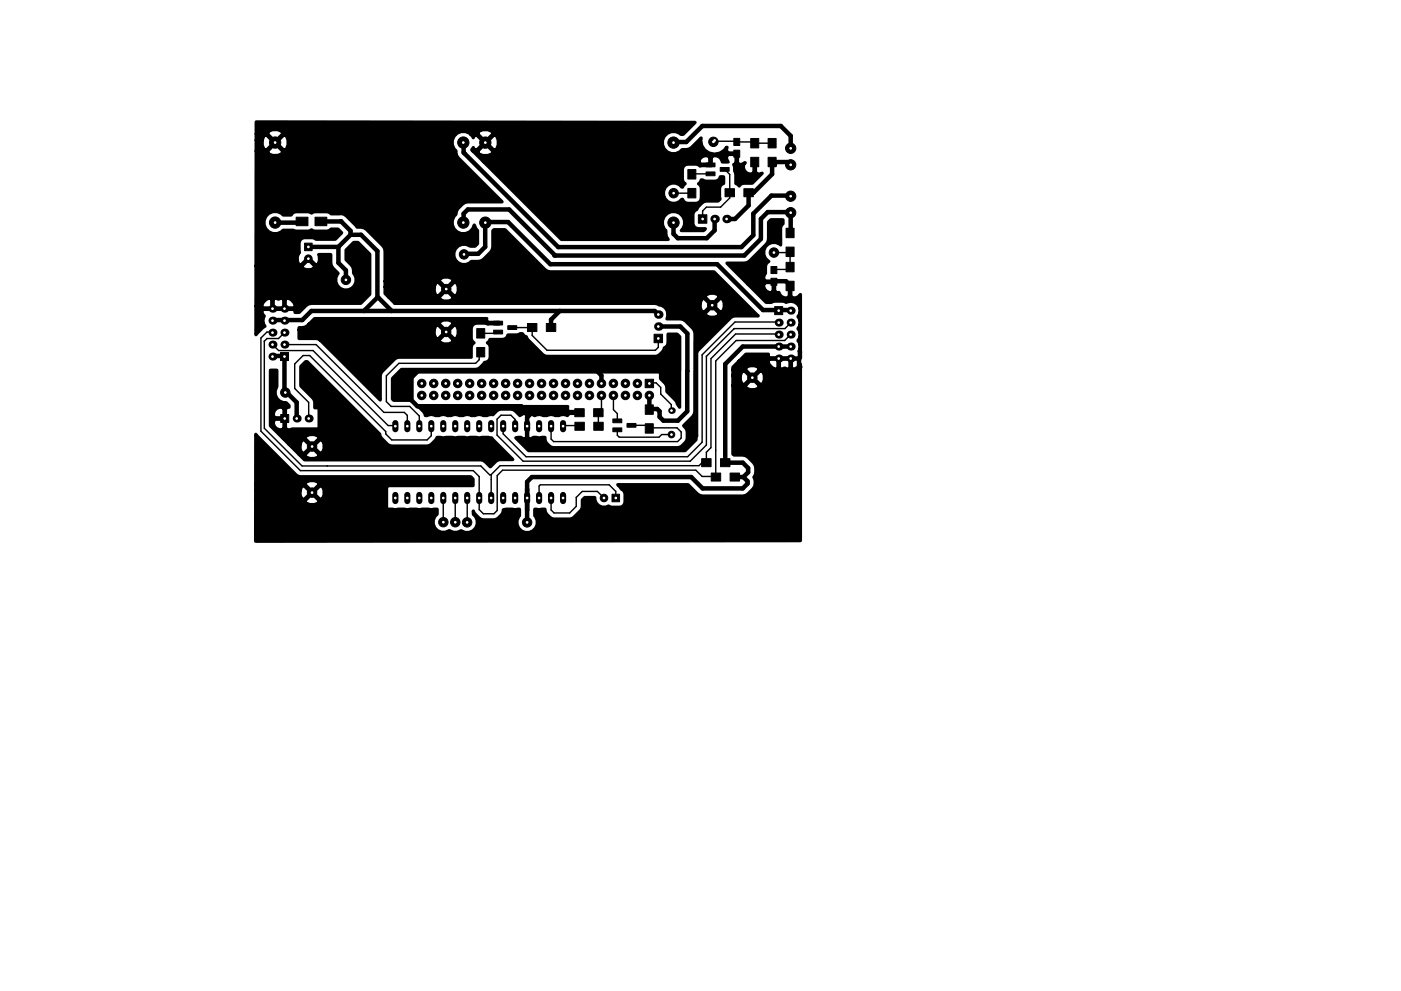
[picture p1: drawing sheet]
<svg xmlns="http://www.w3.org/2000/svg" width="297mm" height="210mm" viewBox="0 0 297 210" stroke-linecap="round" stroke-linejoin="round" font-family="sans-serif">
<g fill="#000" stroke="#000" stroke-width=".21">
<path d="M145.8 36h1.7v2h-1.7zM145.8 40h1.7v2h-1.7zM149.7 36.5h1.9v.8h-1.9zM149.7 34.6h1.9v.8h-1.9zM152.7 35.5h1.9v.8h-1.9zM155.6 29.4h1.2v1.5h-1.2zM155.6 31.9h1.2v1.5h-1.2zM159.2 33.4h1.7v2h-1.7zM159.2 29.4h1.7v2h-1.7zM162.9 33.4h1.7v2h-1.7zM162.9 29.4h1.7v2h-1.7zM64.6 51.6h1.6v1.6h-1.6z"/>
<path d="M62.8 46.1h2.5v1.8h-2.5zM66.8 46.1h2.5v1.8h-2.5zM148.1 45.6h1.8v1.8h-1.8zM153.7 40h2v1.7h-2zM157.7 40h2v1.7h-2zM163.5 56.5h1.2v1.5h-1.2zM166.7 55.7h1.7v2h-1.7zM166.7 59.7h1.7v2h-1.7zM166.7 48.4h1.7v2h-1.7zM166.7 52.4h1.7v2h-1.7zM59.5 74.8h1.7v1.7h-1.7zM101.1 69.7h1.7v2h-1.7z"/>
<path d="M101.1 73.7h1.7v2h-1.7zM104.7 70.1h1.9v.8h-1.9zM104.7 68.2h1.9v.8h-1.9zM107.7 69.1h1.9v.8h-1.9zM111.8 68.6h2v1.7h-2zM115.8 68.6h2v1.7h-2zM138.7 70.9h1.8v1.8h-1.8zM164.3 65.1h1.6v1.7h-1.6zM163.5 59h1.2v1.5h-1.2zM59.5 87.9h1.7v1.7h-1.7zM121.9 89.6h2v1.7h-2zM121.9 86.7h2v1.7h-2z"/>
<path d="M125.9 89.6h2v1.7h-2zM125.9 86.7h2v1.7h-2zM129.9 90.8h1.9v.8h-1.9zM129.9 88.9h1.9v.8h-1.9zM132.9 89.8h1.9v.8h-1.9zM136.8 85.9h1.7v2h-1.7zM136.8 89.9h1.7v2h-1.7zM136.8 80.5h1.8v1.7h-1.8zM148.8 97.3h2v1.7h-2zM152.8 97.3h2v1.7h-2zM129.8 104.9h1.6v1.6h-1.6zM150.8 100.4h2v1.7h-2z"/>
<path d="M154.8 100.4h2v1.7h-2z"/>
<circle cx="58.3" cy="30.2" r="1.2"/>
<circle cx="98.2" cy="30.2" r="1.2"/>
<circle cx="102.9" cy="30.3" r="1.2"/>
<circle cx="142.8" cy="30.3" r="1.2"/>
<circle cx="151.3" cy="30.1" r="1"/>
<circle cx="167.6" cy="31.5" r="1.09"/>
<circle cx="167.6" cy="35" r="1.09"/>
<circle cx="58.3" cy="47.2" r="1.2"/>
<circle cx="65.4" cy="54.9" r=".8"/>
<circle cx="73.3" cy="59.4" r="1"/>
<circle cx="98.2" cy="47.2" r="1.2"/>
<circle cx="98.4" cy="54" r="1"/>
<circle cx="102.9" cy="47.2" r="1.2"/>
<circle cx="142.8" cy="47.2" r="1.2"/>
<circle cx="142.8" cy="41" r="1"/>
<circle cx="164.1" cy="53.6" r="1"/>
<circle cx="167.6" cy="41.6" r="1.09"/>
<circle cx="167.6" cy="45.1" r="1.09"/>
<circle cx="94.6" cy="70.4" r="1"/>
<circle cx="94.6" cy="61.3" r="1"/>
<circle cx="151" cy="64.8" r="1"/>
<circle cx="60.5" cy="83.3" r="1"/>
<circle cx="66.2" cy="94.7" r="1"/>
<circle cx="89.4" cy="81.4" r=".9"/>
<circle cx="89.4" cy="83.9" r=".9"/>
<circle cx="92" cy="83.9" r=".9"/>
<circle cx="92" cy="81.4" r=".9"/>
<circle cx="94.5" cy="81.4" r=".9"/>
<circle cx="94.5" cy="83.9" r=".9"/>
<circle cx="97" cy="81.4" r=".9"/>
<circle cx="97" cy="83.9" r=".9"/>
<circle cx="99.6" cy="81.4" r=".9"/>
<circle cx="99.6" cy="83.9" r=".9"/>
<circle cx="102.1" cy="81.4" r=".9"/>
<circle cx="102.1" cy="83.9" r=".9"/>
<circle cx="104.7" cy="81.4" r=".9"/>
<circle cx="104.7" cy="83.9" r=".9"/>
<circle cx="107.2" cy="81.4" r=".9"/>
<circle cx="107.2" cy="83.9" r=".9"/>
<circle cx="109.7" cy="81.4" r=".9"/>
<circle cx="109.7" cy="83.9" r=".9"/>
<circle cx="112.3" cy="81.4" r=".9"/>
<circle cx="112.3" cy="83.9" r=".9"/>
<circle cx="114.8" cy="81.4" r=".9"/>
<circle cx="114.8" cy="83.9" r=".9"/>
<circle cx="117.4" cy="81.4" r=".9"/>
<circle cx="117.4" cy="83.9" r=".9"/>
<circle cx="119.9" cy="81.4" r=".9"/>
<circle cx="119.9" cy="83.9" r=".9"/>
<circle cx="122.4" cy="81.4" r=".9"/>
<circle cx="122.4" cy="83.9" r=".9"/>
<circle cx="125" cy="81.4" r=".9"/>
<circle cx="125" cy="83.9" r=".9"/>
<circle cx="127.5" cy="81.4" r=".9"/>
<circle cx="127.5" cy="83.9" r=".9"/>
<circle cx="130.1" cy="81.4" r=".9"/>
<circle cx="130.1" cy="83.9" r=".9"/>
<circle cx="132.6" cy="83.9" r=".9"/>
<circle cx="132.6" cy="81.4" r=".9"/>
<circle cx="135.1" cy="81.4" r=".9"/>
<circle cx="135.1" cy="83.9" r=".9"/>
<circle cx="137.7" cy="83.9" r=".9"/>
<circle cx="142.4" cy="92.2" r=".7"/>
<circle cx="159.5" cy="80.1" r="1"/>
<circle cx="66.2" cy="104.5" r="1"/>
<circle cx="94" cy="110.8" r="1"/>
<circle cx="96.5" cy="110.8" r="1"/>
<circle cx="99" cy="110.8" r="1"/>
<circle cx="111.8" cy="110.8" r="1"/>
<circle cx="128.1" cy="105.7" r=".8"/>
</g>
<g fill="#000">
<circle cx="151.5" cy="46.5" r=".9"/>
<circle cx="154.1" cy="46.5" r=".9"/>
<circle cx="57.8" cy="70.6" r=".85"/>
<circle cx="57.8" cy="75.7" r=".85"/>
<circle cx="57.8" cy="65.5" r=".85"/>
<circle cx="57.8" cy="73.1" r=".85"/>
<circle cx="57.8" cy="68" r=".85"/>
<circle cx="60.3" cy="73.1" r=".85"/>
<circle cx="60.3" cy="68" r=".85"/>
<circle cx="60.3" cy="70.6" r=".85"/>
<circle cx="60.3" cy="65.5" r=".85"/>
<circle cx="139.6" cy="69.3" r=".9"/>
<circle cx="139.6" cy="66.7" r=".9"/>
<circle cx="165.1" cy="68.4" r=".85"/>
<circle cx="165.1" cy="73.5" r=".85"/>
<circle cx="165.1" cy="76.1" r=".85"/>
<circle cx="165.1" cy="71" r=".85"/>
<circle cx="167.6" cy="68.4" r=".85"/>
<circle cx="167.6" cy="76.1" r=".85"/>
<circle cx="167.6" cy="65.9" r=".85"/>
<circle cx="167.6" cy="73.5" r=".85"/>
<circle cx="167.6" cy="71" r=".85"/>
<circle cx="62.9" cy="88.8" r=".85"/>
<circle cx="65.4" cy="88.8" r=".85"/>
<circle cx="142.4" cy="87.1" r=".7"/>
</g>
<g fill="none" stroke="#000" stroke-width="1.3">
<path d="M83.8 89.8v1.3M86.4 89.8v1.3M88.9 89.8v1.3M91.4 89.8v1.3M94 89.8v1.3M96.5 89.8v1.3M99.1 89.8v1.3M101.6 89.8v1.3M104.1 89.8v1.3M106.7 89.8v1.3M109.2 89.8v1.3M111.8 89.8v1.3"/>
<path d="M114.3 89.8v1.3M116.8 89.8v1.3M119.4 89.8v1.3M83.8 105v1.3M86.4 105v1.3M88.9 105v1.3M91.4 105v1.3M94 105v1.3M96.5 105v1.3M99.1 105v1.3M101.6 105v1.3M104.1 105v1.3"/>
<path d="M106.7 105v1.3M109.2 105v1.3M111.8 105v1.3M114.3 105v1.3M116.8 105v1.3M119.4 105v1.3"/>
</g>
<g fill="none" stroke="#000" stroke-width=".95">
<path d="M98.3 30.3v2.1l20.1 20h38.8l2.5-2.5v-4.6l3.9-3.8h4M98.6 29.9l-.1 .1M142.7 30.1h2.8l3.4-3.4h16.6l2.1 2.1v2.7M163.7 34.4v2.6l-3.9 3.9h-1.1v2.7l-2.9 2.9h-1.7M163.7 34.4h3.4l.5 .6M163.7 34.4l.6 .6M64 47l-.2 .2h-5.4M65.3 52.2l.1 .1M65.4 52.4h6.3M68 47h4.3M71.7 52.4v3.4l1.6 1.6v2M72.3 46.9l2 2.1v.8"/>
<path d="M74.3 49.8h2.3l3.4 3.5v9.8M74.3 49.8l-2.6 2.6M98.7 46.8l-.4 .4v-1.9l.9-.9h8.7l9.8 9.8M102.8 47.1h4.9l9 9h35.3l9.8 9.7h5.8M102.9 47.1v5.3l-1.5 1.5h-3M151.5 46.5v2.4l-1.7 1.6h-6.1l-.9-.9v-2.4M164.1 59.7h2.5l.9 .8M167.5 49.3l.1-.1v-4.2h-4.8l-1.5 1.4v4.3l-3.5 3.5h-40.3M57.8 75.5h2.5v7.5l.4 .2 2.2 2.2v3.3M80 63.1h.2l2.9 2.9M80 63.1l-2.8 2.9M118.7 66l-1.9 1.8v1.7"/>
<path d="M139.6 66.7h.1M139.6 66.7l-.8-.7h-72.8l-1.9 1.9h-6.3M139.6 69.3h4.6l1.5 1.5v16.5l-2 1.9h-3.1l-.8-.8v-1.1l-.4-.5h-1.7v-3M145.7 78.7v.1M147.6 72.4v20.1l-2.8 2.8h-32l-1-1.1v-5.6l1.1-1.2M167.6 73.5h-10.1l-3.7 3.7v21h3.7l1.1 1.1v.9l-1 1M167.6 76.1h1.8M169.4 76.1v1.5l.3 .3M169.6 74.6v1.3l-.2 .2M127.5 81.2v-1.5l-1-1h-37.8l-1.5 1.4v4.8l1.3 1.3h22l1.3 1.2h11.1M155.8 101.2h1.8M157.6 101.2l.9 .9v.5l-1 1h-8.5l-2.4-2.4h-33.8l-1 1-.1 8.6"/>
</g>
<g fill="none" stroke="#000" stroke-width=".3">
<path d="M150.6 34.9h.1M150.6 36.9l-3.9 .1M151.3 30h4.9M153.6 35.9l1.1 1.1v5l-1.9 1.9h-3l-.8 .8v1.8M156.2 30.1h3.6l.2 .3h3.7M142.8 41h3.9M146.7 41h.1M167 53.8l.5-.5v3.2l-.6 .7h-2.8M167.5 53.4l-.1 .2h-3.3M57.8 70.4h-1.2l-1.3 1.3v19.8l8.4 8.4h36.6l1.3 1.2v7l.9 .9h2.2l.7-.7v-7.4l1.2-1.1h40.9l1.4 1.3 2.9 .1v-24.6l4.3-4.4h10.3l1.2-1.2M57.8 73.1l1.3 1.3h7.3l15.9 15.9h1.5M57.8 73h.1"/>
<path d="M60.3 70.4h.1M60.3 70.6h.1M60.3 70.6l-1.2 1.2h-2.5l-.6 .6v18.5l8 8h37.9l1.9 1.8h.3M60.3 73.1h6.7l14.4 14.4h4.3l.7 .6v2.3M101.9 74.7l-.3 .3v1.3l-.8 .8h-16.2l-2.7 2.7v5.4l1 1h4l2 2.1v2.1M105.6 70.5l-.3 .2h-3.4M108.6 69.5h4.2v1.7l3.2 3.1h23l.6-.6v-1.9M165.1 68.3h-9.3l-6.9 7v18.5l-3.1 3.1h-34.3l-4.8-4.9v-1.7M165.1 70.9h-9.1l-5.3 5.2v18.9l-.9 .9v2.3M167.6 70.9h.1M167.6 68.4l-1.2 1.3h-10.8l-5.8 5.9v18.8l-3.5 3.4h-35.4l-5.5-5.5v-3.4l.8-.8h2.1l.9 .9v1.3M65.4 88.8v-3.4l-2.9-3v-5.2l1.8-1.8h1.4l16.1 16.2v.5l1.3 1.2h7.5l.8-.8v-2.1"/>
<path d="M116.8 90.3v2.9l.6 .5h26.3l.7-.8v-1.2l-.9-.9h-5.8M119.4 90.3h3.5M127.5 83.8v3l-.6 .6v2.9M130.1 83.9v3l.8 .8v1.6M130.1 83.8h-.1M130.9 91.2v1.1l.4 .5h8.4l.6-.6h2.1M133.9 90.2h3.1l.7 .7M137.7 81.2h1.4l1 1v1.4l2.2 2.2v1.3M149.1 97.9l-.9 .9h-42.2l-1.9 1.9v4.8M94 105.5v5.2M96.5 105.5v5.2M96.5 110.7h.1"/>
<path d="M99.1 105.5l-.1 5.2M114.3 105.7v-2.6l.3-.2h14.6l1.4 1.4v1.4M116.8 105.7v2.5l.7 .6h3.3l1.4-1.4v-1.9l1.2-1.2h3.3l1.4 1.4"/>
</g>
<path d="M163.7 34.3l.6 .5M143.5 47.1h.2M158.7 40.9l-.1 .1" fill="none" stroke="#000" stroke-width=".65"/>
<path d="M54.3 25.9l93.1 .1-2.6 2.5h-.4l-.3-.2a2.39 2.39 0 0 0-3.2 .5 2.39 2.39 0 0 0 .4 3.3 2.39 2.39 0 0 0 3.3-.3 2.35 2.35 0 0 0 2.1-.5l2-2-.1 .5a2.93 2.93 0 0 0 2.1 2.8 2.93 2.93 0 0 0 3.3-1.3h.2l-.2 .8 .4 .4 2-.1v2.1l.3 .4h.4l.9-.4-.4 .4a1.62 1.62 0 0 0 1.9 2l.4-.4v-2.3h.3v2.3l.4 .4 1-.1-2.1 2.1h-2.2l-.6 .6-.7-.6v-1.9l-.4-2.1 .5-.4v-1.7h-1.7l-.4 .4v.5l.4 .7h-1.3a1.57 1.57 0 0 0-1.9-1.4l-.4 .4v1.8h-2.4l-.4-.3a3.6 3.6 0 0 0-3 .2 3.9 3.9 0 0 0-.3 3.3l.6 .6-.6 .7h-.1a2.18 2.18 0 0 0-3.3-.3 2.18 2.18 0 0 0 0 3.2 2.18 2.18 0 0 0 3.3-.3h.1l.3 .5 .4 .3a3.6 3.6 0 0 0 3-.3 3.9 3.9 0 0 0 .2-3.2l-.5-.6 .3-.2 .3-.6h.3a4 4 0 0 0 3 .2l.4-.3 .3-.6h.7v1.4a1.12 1.12 0 0 0-.9 1.1l.2 2.2-.5 .4-2.9 .1a3.2 3.2 0 0 0-1.6 1.8 1.13 1.13 0 0 0-.8 1.1v1.8l.3 .8 .9 .3h1.5l-.4 .4h-4.8a2.37 2.37 0 0 0 .1-3.4 2.37 2.37 0 0 0-3.4 .1 2.37 2.37 0 0 0 .1 3.3l.1 1.3 .4 .6h-22.7l-16.5-16.5h45.6l.4 .5h2v-1.4l-.4-.4a1.62 1.62 0 0 0-2 1.3h-45.6l-2.2-2.2h1l.1 .5 1 .4h1.1l.9-.4 .1-.5-1.6-1.6-1.6 1.6h-1l-.3-.3 .3-.5 .2 .5 .6 .1 1.6-1.6h.4l1.6 1.6 .5-.1 .5-1-.1-1.1-.4-1h-.5l-1.6 1.6h-.4l-1.6-1.6h-.6l-.2 .5-.5-.8h1.5l1.6 1.6 1.6-1.6-.1-.5-1-.4h-1.1l-.9 .4-.1 .5h-1.5a2.36 2.36 0 0 0-3.4 .3 2.36 2.36 0 0 0 .3 3.3l.1 1 .3 .5 9.4 9.3h-7.3a3.2 3.2 0 0 0-2.5 2.5 2.41 2.41 0 0 0 .3 3.9 2.41 2.41 0 0 0 3.6-1.5l.3 .9 .3 .3v2.8l-.5 .5h-1.1a2.18 2.18 0 0 0-3 .4 2.18 2.18 0 0 0 .3 3 2.18 2.18 0 0 0 3-.1 3.6 3.6 0 0 0 4.1-2l.4-.5 .1-.6v-3.4l.2-.3h2.4l8.4 8.5 .6 .4 .6 .1h34.7l9.4 9.3-5.5 .1-7.6 7.7-.1 18.5-2.3 2.3h-33.2l-2.7-2.7a1.85 1.85 0 0 1 1.9 .3l.3-.4h.3l.4 .4 .8-.4 1.2 .1 1.2-.1v.4a2.25 2.25 0 0 0 1.9 1.8l26.8-.1a2.75 2.75 0 0 0 .7-4.6l2-1.9 .3-.5 .1-.6 .1-16.5-.2-.6-.3-.6-2-1.8-3.5-.2 .2-1.2h7.9l.1 .6 .9 .3h1.1l.8-.3 .1-.6-1.5-1.4-1.5 1.4h-7.9a1.93 1.93 0 0 0-1.9-1.7l-.9-.3-55.1-.1h64.7l.1 1 .3 .9h.5l1.5-1.4h.4l1.5 1.4h.5l.4-1-.1-1-.3-.8-.5-.1-1.5 1.5h-.4l-1.5-1.5-.5 .1-.4 .9h-64.7l-1.3-1.3h10.8v.5l1 .4h1l.8-.4 .1-.4h53.4l1.5 1.5 1.5-1.5-.1-.5-.9-.4h-1.1l-.8 .4-.1 .5h-53.4l-1.5-1.6-1.4 1.5h-10.8l-.8-.7v-1.4h10.5v1l.3 .8 .5 .1 1.5-1.5h.4l1.5 1.5 .5-.1 .4-.9v-1l-.4-.9h-.5l-1.5 1.4h-.4l-1.5-1.4h-.5l-.3 1h-10.5v-1.2h11.6l1.4 1.4 1.5-1.4-.1-.6-.9-.3h-1l-.9 .3v.6h-11.6v-6.4l-.1-.6-.3-.6-3.5-3.4a2.32 2.32 0 0 0-2-.5l-2.3-2.4-.5-.4-.6-.1-2.1 .1-.5-.4-.4-.1h-2.5l-.8 .3-.7-.3h-2.5l-.8 .3-.3 .4h-1.7a2.37 2.37 0 0 0-3.3-.1 2.37 2.37 0 0 0-.1 3.4 2.37 2.37 0 0 0 3.4 0l5.3 .2 .7-.3 .8 .3h2.5l.4-.1 .5-.4h1.5l.7 .8-1.3 1.4h-4.1a3.2 3.2 0 0 0-3.2-.1 3.4 3.4 0 0 0-.3 2.9 2.04 2.04 0 0 0-.1 2.6h.5l1.5-1.5 1.5 1.5h.5l.3-.9-.1-1.3h2.5l.1 2.4 1.5 1.6a2.17 2.17 0 0 0 .2 3 2.17 2.17 0 0 0 3 0 2.17 2.17 0 0 0 .1-3 2.79 2.79 0 0 0-1.6-2.9v-2l1.6-1.7h.9l2.5 2.6v8.4l-1.9 2h-10.5l-.6 .1-.5 .3-1.5 1.5h-.9l.2-.3-.4-.4h-6.5l-.4 .4 .6 1.1-.3 .9 .2 .8 .3 .4-.5 .3-1.4 1.5v-6h1.1l.4 .3h1.8v-1.8h.3v1.8h2.3v-1.8h.3v1.8h1.8l.4-.3-.4-.8-.6-.7-.9-.4-.3 .4h-.3l-.4-.4-.8 .4-.7-.4-.4 .4h-.3l-.3-.4-.9 .4-.7 .7-.3 .8h-1.1v-8.6h9.8v.5l.9 .3h.9l.8-.3v-.5l-1.3-1.3-1.3 1.3h-9.8v-24.3h2.4l.1 .5 1 .4h1.1l1-.4v-.5l-1.6-1.6-1.6 1.6h-2.4v-2.4h1.3v1.1l.4 1h.5l1.6-1.6h.4l1.6 1.6h.6l.4-1v-1.1l-.4-1-.6-.1-1.6 1.6h-.4l-1.6-1.6-.5 .1-.4 1h-1.3v-1.3h2.4l1.6 1.6 1.6-1.6v-.5l-1.1-.4h-1.1l-.9 .4-.1 .5h-2.4zM154.1 55.8h3.7l.6-.1 .6-.3 3.5-3.6 .3-.5 .2-4.2 .4-.5 2.6 .1v.8l-.4 .5-.1 .4v3.6a2.16 2.16 0 0 0-3.2 .3 2.16 2.16 0 0 0 .7 3.2l-.6 .6-.1 1.9-.4 .7v.6l.4 .3h1.9v2.1l.4 .4 .5-.1a1.56 1.56 0 0 0 1.9 1.2l.4-.4v-2.3h.3v2.3a1.24 1.24 0 0 0 2-.3v12.4l-.3-.4a1.84 1.84 0 0 0-.2-2.2 1.89 1.89 0 0 0 0-2.6 1.89 1.89 0 0 0 0-2.5 2 2 0 0 0 0-2.6 2 2 0 0 0-2.5-.4 3.7 3.7 0 0 0-2.9-.2l-.3 .2h-1.1l-3.8-3.9h3.3a1.52 1.52 0 0 0 1.6 1.8l.4-.4v-1.8h-1.6l-.4 .4h-3.3zM63.4 69.5a2.16 2.16 0 0 0 2.1-.7h27.6l1.5 1.4 1.5-1.4-.1-.6-.9-.3h-1.1l-.8 .3-.1 .6h-27.6l1.2-1.2h36.5l-.1 .4 .4 .4h2.3v.3l-2.4 .1a3.8 3.8 0 0 0-2.8-.2l-.3 .3a3.9 3.9 0 0 0-.3 3.3l.5 .5-.5 .6-.1 .4v2.1l-15.8 .1-3.4 3.4-.1 5.6-12.8-12.8h25.3l.1 .5 .9 .4h1.1l.8-.4 .1-.5-1.5-1.5-1.5 1.5h-25.3l-.8-.3h-3.6v-1.8h28.6l.1 1 .3 .8 .5 .1 1.5-1.5h.4l1.5 1.5 .5-.1 .4-.9-.1-1-.3-.9h-.5l-1.5 1.4h-.4l-1.5-1.4h-.5l-.4 1h-28.6zM83.2 80.3l1.9-1.9h15.7a2.9 2.9 0 0 0 2-1.5 1.17 1.17 0 0 0 1.1-1.2v-2.4l-.6-.6 .6-.7h1.4a2.18 2.18 0 0 0 2.3-.7l.1-.2h1.9l.7-.3h.5l.2 .4a1.12 1.12 0 0 1 .9 .9l3.2 3.1 .9 .4h23a2.65 2.65 0 0 0 1.9-1.8l.7-.6v-2.3h2l.5 .5v15l-.9-1.5-1.8-1.8a2.49 2.49 0 0 0-1.3-2.8l-.1-1.2-.3-.2h-52.1l-.3 .4v5.7l-3.8-.1-.3-.2zM54.2 92.1l8.6 8.7 .9 .4h36.1l.5 .5v1.3h-17.9l-.3 .2-.2 .4v4.1l.3 .3 1.6 .2 .6-.2 2 .2 .6-.2 1.9 .2 3.8-.2v1.1a2.21 2.21 0 0 0-.4 3 2.21 2.21 0 0 0 3 .5 2.49 2.49 0 0 0 2.5 .1 2.18 2.18 0 0 0 3-.6 2.18 2.18 0 0 0-.4-3v-.7a3.1 3.1 0 0 0 2.1 1.9h2.2a2.46 2.46 0 0 0 2-2.1l3.4-.2v1.4a2.17 2.17 0 0 0 .2 3 2.17 2.17 0 0 0 3 0 2.17 2.17 0 0 0 .1-3v-1.4l.9 .2 1.2-.2a2.35 2.35 0 0 0 2 2.1h3.3a3.6 3.6 0 0 0 2.7-4l.5-.5h2.1a1.93 1.93 0 0 0 2.9 1.8 3.3 3.3 0 0 0 3.2-.1 3.2 3.2 0 0 0 0-3.3l-.4-.2-.8-1h14.9l2.4 2.3 .7 .2h8.5a2.61 2.61 0 0 0 2.1-1.5l.5-.8a2.23 2.23 0 0 0-.3-1.8l.1-.1a2.98 2.98 0 0 0-1.3-4.1l-.5-.3-2.5-.2-.2-.1v-14.6h2.7v.5l1 .4h1l.8-.4 .1-.5-1.5-1.5-1.4 1.5h-2.7v-2.1h1.6v1l.3 .8 .5 .1 1.5-1.5h.4l1.5 1.5 .5-.1 .4-.9v-1l-.4-.9h-.5l-1.5 1.4h-.4l-1.5-1.4h-.5l-.3 1h-1.6v-1.2h2.7l1.4 1.4 1.5-1.4-.1-.6-.9-.3h-1l-.9 .3v.6h-2.7v-.6l1.3-1.3h6.1l.3 .8 .6 .6 .9 .4 .3-.3v-1.9h.4v1.9l.3 .3 .8-.3 .7 .3 .4-.3v-1.9h-4.4l-.3 .4h-6.1l1.5-1.4h4.7l-.1 .3 .3 .4h4.7v2.2l.4 .3 .8-.4 .7-.7v37.4l-115.5 .1v-8.6h10.5l.1 .5 .9 .4h1l.9-.4v-.5l-1.4-1.5-1.5 1.5h-10.5v-2.1h9.4v1l.4 .8 .5 .1 1.5-1.5h.4l1.4 1.5 .6-.1 .3-.9v-1l-.3-.9h-.6l-1.4 1.4h-.4l-1.5-1.4h-.5l-.4 1h-9.4v-1.3h10.5l1.5 1.5 1.4-1.5v-.5l-1-.3h-1l-.8 .3-.1 .5h-10.5zM57.3 78.6h1.4v3.4a2.16 2.16 0 0 0-.1 2.4 2.16 2.16 0 0 0 2.1 1l.6 .7v.3h-.4l-.4 .4v4l.4 .4 1-.2 5.7-.1v-4.2l-.2-.2h-.7l-.1-1.6-2.8-3v-4.2l1-1h.3l15.4 15.4a3.6 3.6 0 0 0 2.6 2.5h7.5a2.98 2.98 0 0 0 2.1-1.8l1.3 .1 .6-.1 9.6 .1 4.5 4.6-3.2 .1-1.5 1.4-1.1-1.1-1-.3h-37.3l-1.2-1.2h1.3l.1 .5 .9 .4h1l.9-.4v-.5l-1.4-1.5-1.5 1.5h-1.3l-2.1-2.1h2.3v1l.4 .8 .5 .1 1.5-1.5h.4l1.4 1.5 .6-.1 .3-.9v-1l-.3-.9h-.6l-1.4 1.4h-.4l-1.5-1.4h-.5l-.4 1h-2.3l-1.2-1.2h4.6l1.5 1.4 1.4-1.4v-.6l-1-.3h-1l-.8 .3-.1 .6h-4.6l-2.8-2.8v-1h.7a1.58 1.58 0 0 0 1.8 1.9l.4-.4v-1.9h-1.8l-.4 .4h-.7v-1.7h.7v.7l.4 .3h1.8v-1.8a1.24 1.24 0 0 0-2 .3l-.2 .5h-.7zM88.7 86.3h31.7l-.1 .7 .4 .4h2.3v.3h-2.3l-.4 .5a1.85 1.85 0 0 0-1.8 0h-.8a1.6 1.6 0 0 0-1.7 0h-.8a1.91 1.91 0 0 0-1.9 0l-1-.6-.4 .4v.2h-.3v-.2l-.3-.4-1.1 .6a2.93 2.93 0 0 0-1.9-1.4l-2.6 .1-1.2 1.1-.4-.1a3 3 0 0 1-2.5 0 3 3 0 0 1-2.5 0 3 3 0 0 1-2.6 0 3 3 0 0 1-2.5 0 3 3 0 0 1-2.6 0l-1.2 .3-.4-.9z" fill="#000" stroke="#000" stroke-width=".7"/>
<g fill="#fff" stroke="#fff" stroke-width=".21">
<circle cx="137.7" cy="81.4" r=".17"/>
<circle cx="137.7" cy="83.9" r=".17"/>
<circle cx="135.1" cy="81.4" r=".17"/>
<circle cx="135.1" cy="83.9" r=".17"/>
<circle cx="132.6" cy="81.4" r=".17"/>
<circle cx="132.6" cy="83.9" r=".17"/>
<circle cx="130.1" cy="81.4" r=".17"/>
<circle cx="130.1" cy="83.9" r=".17"/>
<circle cx="127.5" cy="81.4" r=".17"/>
<circle cx="127.5" cy="83.9" r=".17"/>
<circle cx="125" cy="81.4" r=".17"/>
<circle cx="125" cy="83.9" r=".17"/>
<circle cx="122.4" cy="81.4" r=".17"/>
<circle cx="122.4" cy="83.9" r=".17"/>
<circle cx="119.9" cy="81.4" r=".17"/>
<circle cx="119.9" cy="83.9" r=".17"/>
<circle cx="117.4" cy="81.4" r=".17"/>
<circle cx="117.4" cy="83.9" r=".17"/>
<circle cx="114.8" cy="81.4" r=".17"/>
<circle cx="114.8" cy="83.9" r=".17"/>
<circle cx="112.3" cy="81.4" r=".17"/>
<circle cx="112.3" cy="83.9" r=".17"/>
<circle cx="109.7" cy="81.4" r=".17"/>
<circle cx="109.7" cy="83.9" r=".17"/>
<circle cx="107.2" cy="81.4" r=".17"/>
<circle cx="107.2" cy="83.9" r=".17"/>
<circle cx="104.7" cy="81.4" r=".17"/>
<circle cx="104.7" cy="83.9" r=".17"/>
<circle cx="102.1" cy="81.4" r=".17"/>
<circle cx="102.1" cy="83.9" r=".17"/>
<circle cx="99.6" cy="81.4" r=".17"/>
<circle cx="99.6" cy="83.9" r=".17"/>
<circle cx="97" cy="81.4" r=".17"/>
<circle cx="97" cy="83.9" r=".17"/>
<circle cx="94.5" cy="81.4" r=".17"/>
<circle cx="94.5" cy="83.9" r=".17"/>
<circle cx="92" cy="81.4" r=".17"/>
<circle cx="92" cy="83.9" r=".17"/>
<circle cx="89.4" cy="81.4" r=".17"/>
<circle cx="89.4" cy="83.9" r=".17"/>
<circle cx="159.5" cy="80.1" r=".17"/>
<circle cx="151" cy="64.8" r=".17"/>
<circle cx="94.6" cy="61.3" r=".17"/>
<circle cx="167.6" cy="31.5" r=".17"/>
<circle cx="167.6" cy="35" r=".17"/>
<circle cx="94.6" cy="70.4" r=".17"/>
<circle cx="66.2" cy="104.5" r=".17"/>
<circle cx="60.3" cy="75.7" r=".17"/>
<circle cx="57.8" cy="75.7" r=".17"/>
<circle cx="60.3" cy="73.1" r=".17"/>
<circle cx="57.8" cy="73.1" r=".17"/>
<circle cx="60.3" cy="70.6" r=".17"/>
<circle cx="57.8" cy="70.6" r=".17"/>
<circle cx="60.3" cy="68" r=".17"/>
<circle cx="57.8" cy="68" r=".17"/>
<circle cx="60.3" cy="65.5" r=".17"/>
<circle cx="57.8" cy="65.5" r=".17"/>
<circle cx="130.6" cy="105.7" r=".17"/>
<circle cx="128.1" cy="105.7" r=".17"/>
<circle cx="60.4" cy="88.8" r=".17"/>
<circle cx="62.9" cy="88.8" r=".17"/>
<circle cx="65.4" cy="88.8" r=".17"/>
<circle cx="86.4" cy="105.7" r=".17"/>
<circle cx="111.8" cy="105.7" r=".17"/>
<circle cx="91.4" cy="105.7" r=".17"/>
<circle cx="94" cy="105.7" r=".17"/>
<circle cx="96.5" cy="105.7" r=".17"/>
<circle cx="99.1" cy="105.7" r=".17"/>
<circle cx="101.6" cy="105.7" r=".17"/>
<circle cx="104.1" cy="105.7" r=".17"/>
<circle cx="106.7" cy="105.7" r=".17"/>
<circle cx="109.2" cy="105.7" r=".17"/>
<circle cx="88.9" cy="105.7" r=".17"/>
<circle cx="109.2" cy="90.4" r=".17"/>
<circle cx="106.7" cy="90.4" r=".17"/>
<circle cx="104.1" cy="90.4" r=".17"/>
<circle cx="101.6" cy="90.4" r=".17"/>
<circle cx="99.1" cy="90.4" r=".17"/>
<circle cx="96.5" cy="90.4" r=".17"/>
<circle cx="94" cy="90.4" r=".17"/>
<circle cx="91.4" cy="90.4" r=".17"/>
<circle cx="88.9" cy="90.4" r=".17"/>
<circle cx="86.4" cy="90.4" r=".17"/>
<circle cx="83.8" cy="90.4" r=".17"/>
<circle cx="83.8" cy="105.7" r=".17"/>
<circle cx="116.8" cy="105.7" r=".17"/>
<circle cx="111.8" cy="90.4" r=".17"/>
<circle cx="119.4" cy="105.7" r=".17"/>
<circle cx="114.3" cy="105.7" r=".17"/>
<circle cx="114.3" cy="90.4" r=".17"/>
<circle cx="116.8" cy="90.4" r=".17"/>
<circle cx="119.4" cy="90.4" r=".17"/>
<circle cx="167.6" cy="41.6" r=".17"/>
<circle cx="167.6" cy="45.1" r=".17"/>
<circle cx="165.1" cy="65.9" r=".17"/>
<circle cx="167.6" cy="65.9" r=".17"/>
<circle cx="165.1" cy="68.4" r=".17"/>
<circle cx="167.6" cy="68.4" r=".17"/>
<circle cx="165.1" cy="71" r=".17"/>
<circle cx="167.6" cy="71" r=".17"/>
<circle cx="165.1" cy="73.5" r=".17"/>
<circle cx="167.6" cy="73.5" r=".17"/>
<circle cx="165.1" cy="76.1" r=".17"/>
<circle cx="167.6" cy="76.1" r=".17"/>
<circle cx="96.5" cy="110.8" r=".17"/>
<circle cx="142.8" cy="41" r=".17"/>
<circle cx="151.3" cy="30.1" r=".17"/>
<circle cx="164.1" cy="53.6" r=".17"/>
<circle cx="94" cy="110.8" r=".17"/>
<circle cx="99" cy="110.8" r=".17"/>
<circle cx="111.8" cy="110.8" r=".17"/>
<circle cx="65.4" cy="52.4" r=".17"/>
<circle cx="65.4" cy="54.9" r=".17"/>
<circle cx="60.5" cy="83.3" r=".17"/>
<circle cx="98.4" cy="54" r=".17"/>
<circle cx="66.2" cy="94.7" r=".17"/>
<circle cx="73.3" cy="59.4" r=".17"/>
<circle cx="142.8" cy="47.2" r=".17"/>
<circle cx="142.8" cy="30.3" r=".17"/>
<circle cx="102.9" cy="47.2" r=".17"/>
<circle cx="102.9" cy="30.3" r=".17"/>
<circle cx="98.2" cy="47.2" r=".17"/>
<circle cx="98.2" cy="30.2" r=".17"/>
<circle cx="58.3" cy="47.2" r=".17"/>
<circle cx="58.3" cy="30.2" r=".17"/>
<circle cx="142.4" cy="92.2" r=".17"/>
<circle cx="142.4" cy="87.1" r=".17"/>
<circle cx="151.5" cy="29.8" r=".18"/>
<circle cx="149" cy="46.5" r=".17"/>
<circle cx="151.5" cy="46.5" r=".17"/>
<circle cx="154.1" cy="46.5" r=".17"/>
<circle cx="122.9" cy="69.3" r=".18"/>
<circle cx="139.6" cy="71.8" r=".17"/>
<circle cx="139.6" cy="69.3" r=".17"/>
<circle cx="139.6" cy="66.7" r=".17"/>
</g>
</svg>
